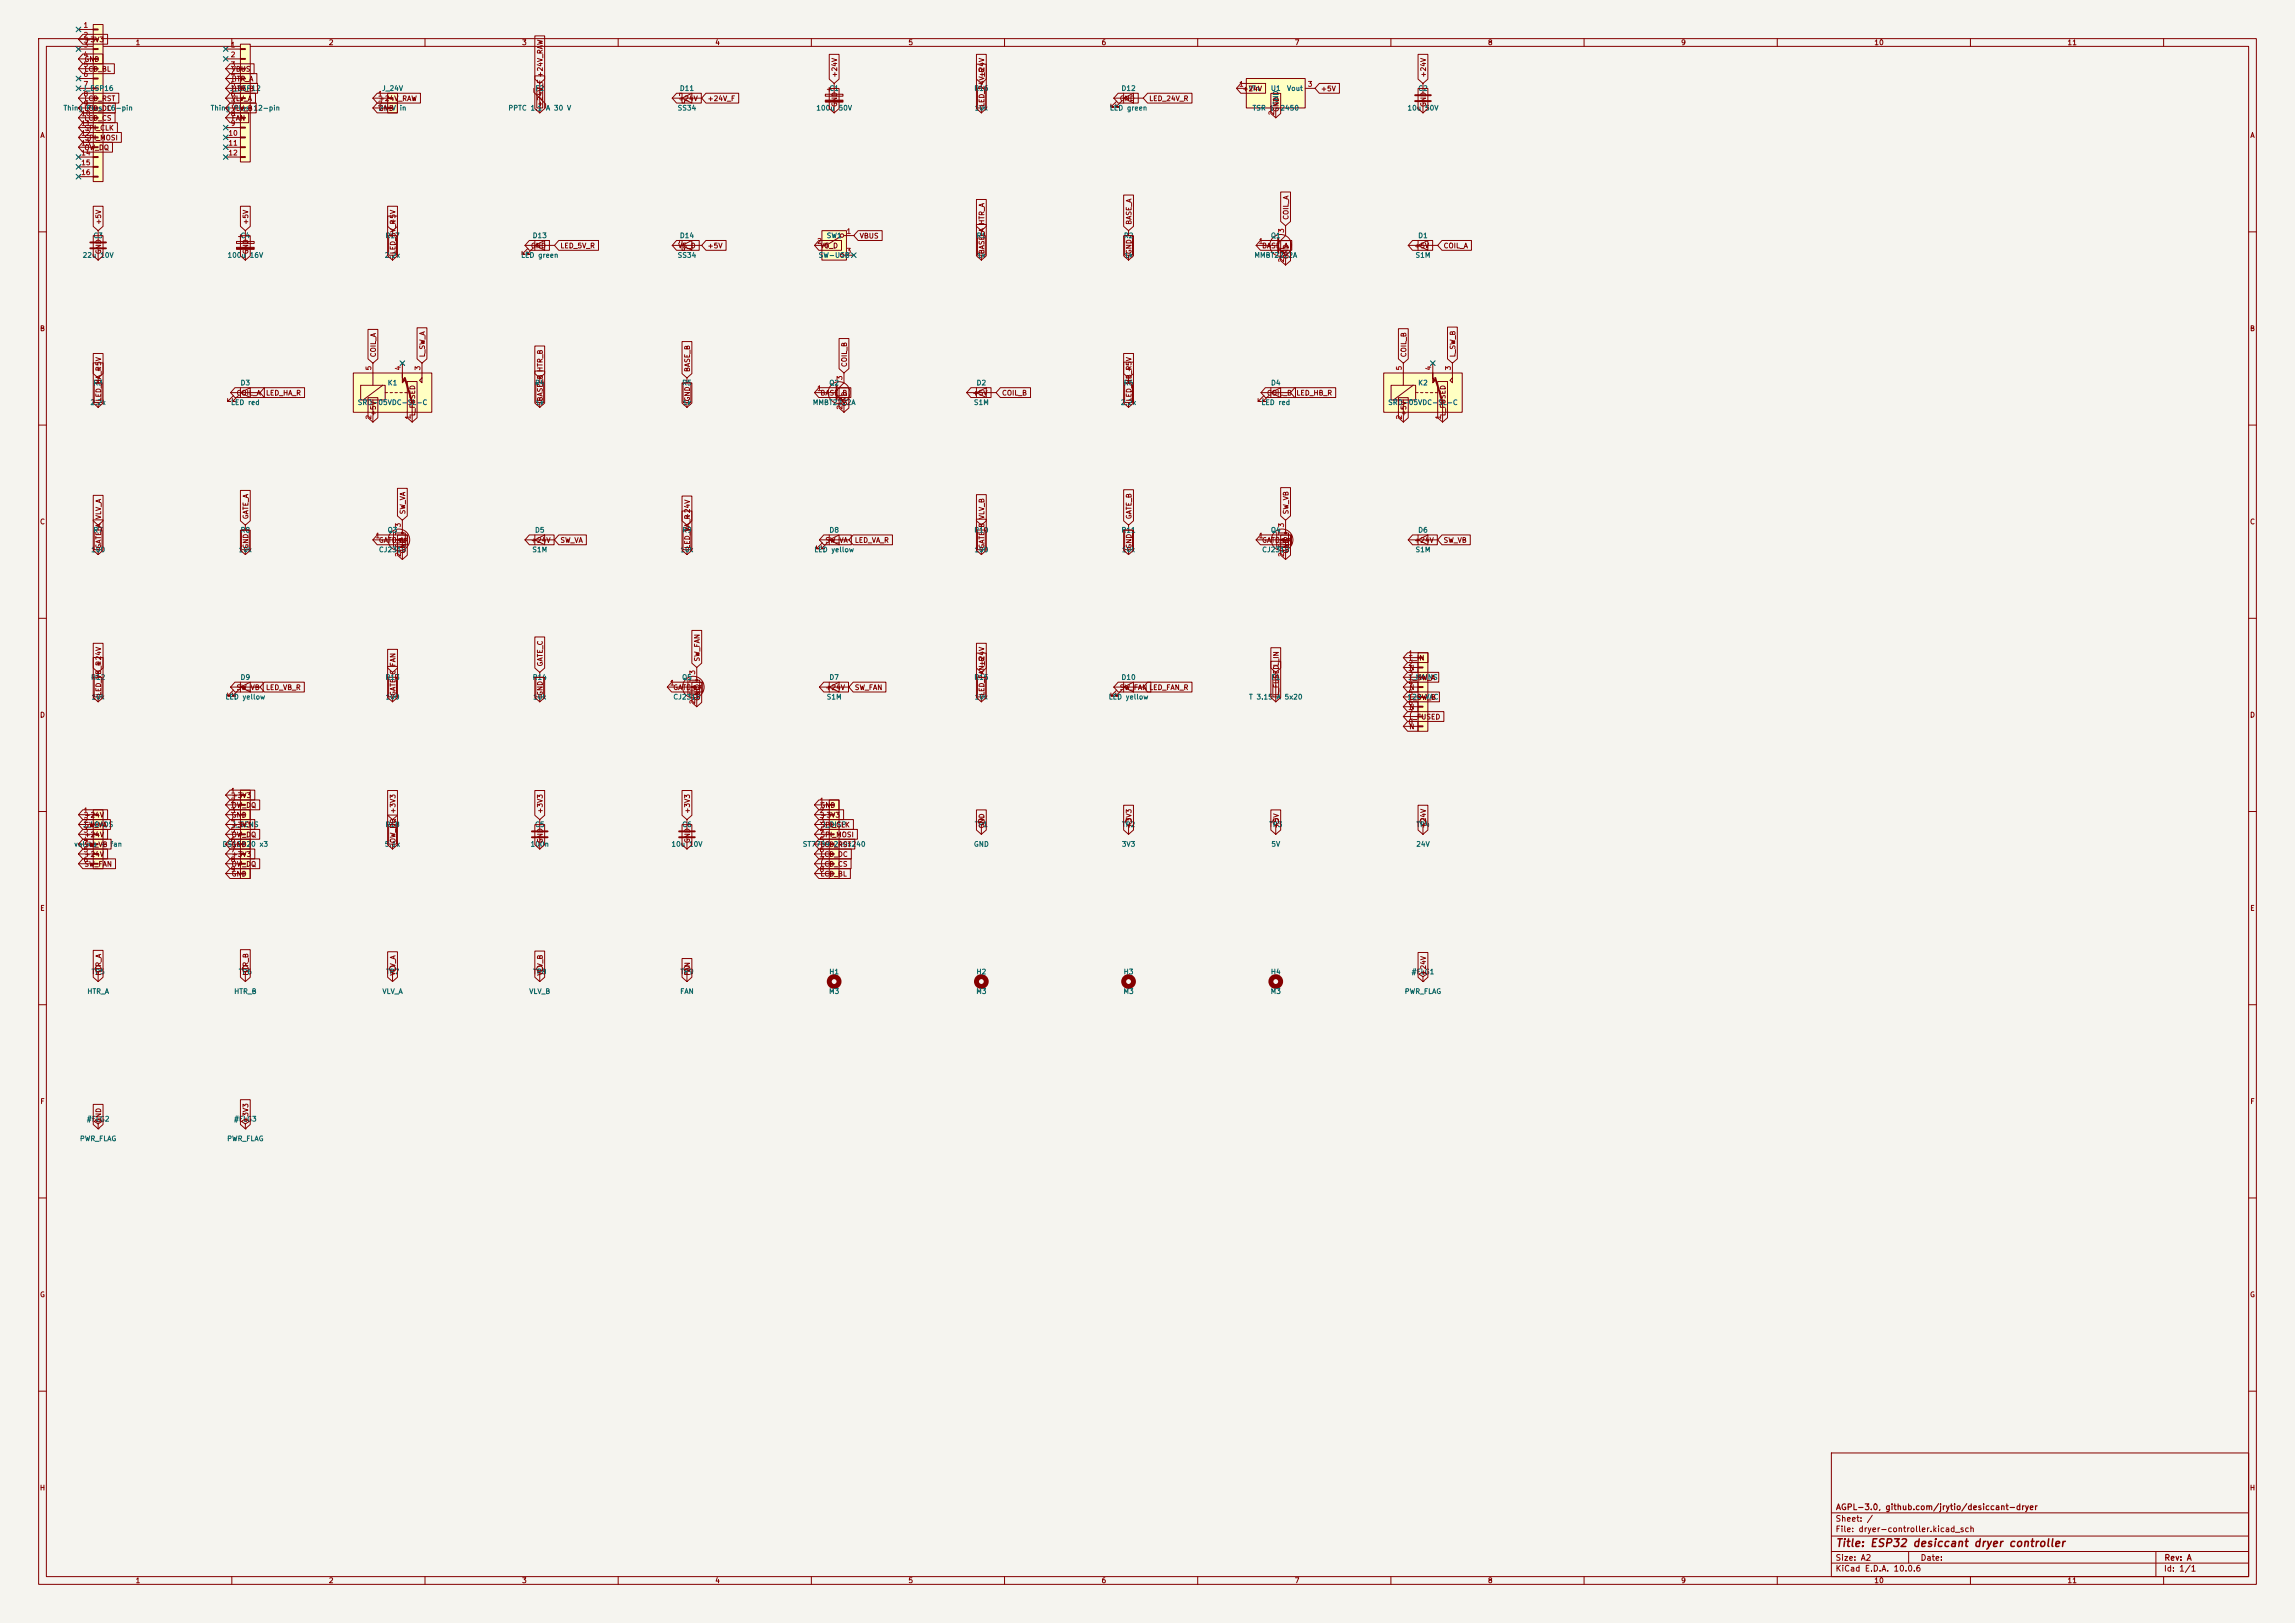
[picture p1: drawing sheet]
<svg xmlns="http://www.w3.org/2000/svg" width="594mm" height="420mm" viewBox="0 0 594 420" stroke-linecap="round" stroke-linejoin="round" font-family="sans-serif">
<defs><g id="words">
<text font-size="2" fill="#840000" x="475" y="400.8">Title: ESP32 desiccant dryer controller</text>
<g font-size="1.5" fill="#840000">
<text x="475" y="394.1">Sheet: /</text>
<text x="475.1" y="391.1">AGPL-3.0, github.com/jrytio/desiccant-dryer</text>
<text x="475" y="396.8">File: dryer-controller.kicad_sch</text>
<text x="475" y="407">KiCad E.D.A. 10.0.6</text>
<text x="475" y="404.2">Size: A2</text>
<text x="497" y="404.2">Date:</text>
<text x="560" y="407">Id: 1/1</text>
<text x="560.1" y="404.2">Rev: A</text>
</g>
<g font-size="1.3" fill="#a90000">
<text x="21.5" y="7.5">1</text>
<text x="21.5" y="10">2</text>
<text x="21.5" y="12.6">3</text>
<text x="21.5" y="15.1">4</text>
<text x="21.5" y="17.6">5</text>
<text x="59.6" y="12.6">1</text>
<text x="59.6" y="15.1">2</text>
<text x="59.6" y="17.6">3</text>
<text x="21.5" y="20.2">6</text>
<text x="21.5" y="22.7">7</text>
<text x="59.6" y="20.2">4</text>
<text x="59.6" y="22.7">5</text>
<text x="320.6" y="22.7">1</text>
<text x="338.4" y="22.7">3</text>
<text x="21.5" y="25.3">8</text>
<text x="21.5" y="27.8">9</text>
<text x="59.6" y="25.3">6</text>
<text x="59.6" y="27.8">7</text>
<text x="97.7" y="25.3">1</text>
<text x="97.7" y="27.8">2</text>
<text x="330.1" y="29.9" transform="rotate(-90 330.1 29.9)">2</text>
<text x="20.9" y="30.3">10</text>
<text x="20.9" y="32.9">11</text>
<text x="20.9" y="35.4">12</text>
<text x="59" y="35.4">10</text>
<text x="59.6" y="30.3">8</text>
<text x="59.6" y="32.9">9</text>
<text x="20.9" y="38">13</text>
<text x="20.9" y="40.5">14</text>
<text x="59" y="38">11</text>
<text x="59" y="40.5">12</text>
<text x="20.9" y="43">15</text>
<text x="20.9" y="45.6">16</text>
<text x="211.4" y="63.4">2</text>
<text x="219" y="60.8">1</text>
<text x="219" y="65.9">3</text>
<text x="325.7" y="63.4">1</text>
<text x="332.6" y="60.4" transform="rotate(-90 332.6 60.4)">3</text>
<text x="332.6" y="68" transform="rotate(-90 332.6 68)">2</text>
<text x="96.4" y="96" transform="rotate(-90 96.4 96)">5</text>
<text x="104" y="96" transform="rotate(-90 104 96)">4</text>
<text x="109.1" y="96" transform="rotate(-90 109.1 96)">3</text>
<text x="363.1" y="96" transform="rotate(-90 363.1 96)">5</text>
<text x="370.7" y="96" transform="rotate(-90 370.7 96)">4</text>
<text x="375.8" y="96" transform="rotate(-90 375.8 96)">3</text>
<text x="211.4" y="101.5">1</text>
<text x="218.3" y="98.5" transform="rotate(-90 218.3 98.5)">3</text>
<text x="218.3" y="106.1" transform="rotate(-90 218.3 106.1)">2</text>
<text x="96.4" y="108.7" transform="rotate(-90 96.4 108.7)">2</text>
<text x="106.5" y="108.7" transform="rotate(-90 106.5 108.7)">1</text>
<text x="363.1" y="108.7" transform="rotate(-90 363.1 108.7)">2</text>
<text x="373.2" y="108.7" transform="rotate(-90 373.2 108.7)">1</text>
<text x="104" y="136.6" transform="rotate(-90 104 136.6)">3</text>
<text x="332.6" y="136.6" transform="rotate(-90 332.6 136.6)">3</text>
<text x="97.1" y="139.6">1</text>
<text x="325.7" y="139.6">1</text>
<text x="104" y="144.2" transform="rotate(-90 104 144.2)">2</text>
<text x="332.6" y="144.2" transform="rotate(-90 332.6 144.2)">2</text>
<text x="364.4" y="170">1</text>
<text x="364.4" y="172.6">2</text>
<text x="173.3" y="177.7">1</text>
<text x="180.2" y="174.7" transform="rotate(-90 180.2 174.7)">3</text>
<text x="364.4" y="175.1">3</text>
<text x="364.4" y="177.7">4</text>
<text x="180.2" y="182.3" transform="rotate(-90 180.2 182.3)">2</text>
<text x="364.4" y="180.2">5</text>
<text x="364.4" y="182.7">6</text>
<text x="364.4" y="185.3">7</text>
<text x="364.4" y="187.8">8</text>
<text x="59.6" y="205.6">1</text>
<text x="59.6" y="208.1">2</text>
<text x="212" y="208.1">1</text>
<text x="21.5" y="210.7">1</text>
<text x="21.5" y="213.2">2</text>
<text x="21.5" y="215.8">3</text>
<text x="59.6" y="210.7">3</text>
<text x="59.6" y="213.2">4</text>
<text x="59.6" y="215.8">5</text>
<text x="212" y="210.7">2</text>
<text x="212" y="213.2">3</text>
<text x="212" y="215.8">4</text>
<text x="21.5" y="218.3">4</text>
<text x="21.5" y="220.8">5</text>
<text x="59.6" y="218.3">6</text>
<text x="59.6" y="220.8">7</text>
<text x="212" y="218.3">5</text>
<text x="212" y="220.8">6</text>
<text x="21.5" y="223.4">6</text>
<text x="59.6" y="223.4">8</text>
<text x="59.6" y="225.9">9</text>
<text x="212" y="223.4">7</text>
<text x="212" y="225.9">8</text>
</g>
<g font-size="1.3" fill="#840000">
<text x="21.7" y="11.2">+3V3</text>
<text x="35" y="12">1</text>
<text x="85" y="12">2</text>
<text x="135" y="12">3</text>
<text x="185" y="12">4</text>
<text x="235" y="12">5</text>
<text x="285" y="12">6</text>
<text x="335" y="12">7</text>
<text x="385" y="12">8</text>
<text x="435" y="12">9</text>
<text x="485" y="12">10</text>
<text x="535" y="12">11</text>
<text x="21.7" y="16.3">GND</text>
<text x="21.7" y="18.8">LCD_BL</text>
<text x="59.8" y="23.9">HTR_B</text>
<text x="59.8" y="21.4">HTR_A</text>
<text x="59.8" y="18.8">VBUS</text>
<text x="217" y="20.2" transform="rotate(-90 217 20.2)">+24V</text>
<text x="255.1" y="20.2" transform="rotate(-90 255.1 20.2)">+24V</text>
<text x="321.4" y="23.9">+24V</text>
<text x="341.8" y="23.9">+5V</text>
<text x="369.4" y="20.2" transform="rotate(-90 369.4 20.2)">+24V</text>
<text x="21.7" y="26.5">LCD_RST</text>
<text x="59.8" y="26.5">VLV_A</text>
<text x="97.9" y="29">GND</text>
<text x="97.9" y="26.5">+24V_RAW</text>
<text x="140.8" y="27.8" transform="rotate(-90 140.8 27.8)">+24V_F +24V_RAW</text>
<text x="175.4" y="26.5">+24V</text>
<text x="183" y="26.5">+24V_F</text>
<text x="217" y="27.8" transform="rotate(-90 217 27.8)">GND</text>
<text x="255.1" y="27.8" transform="rotate(-90 255.1 27.8)">LED_24V_R</text>
<text x="289.7" y="26.5">GND</text>
<text x="297.3" y="26.5">LED_24V_R</text>
<text x="331.3" y="29.1" transform="rotate(-90 331.3 29.1)">GND</text>
<text x="369.4" y="27.8" transform="rotate(-90 369.4 27.8)">GND</text>
<text x="10.3" y="36">A</text>
<text x="21.7" y="34.1">SPI_CLK</text>
<text x="21.7" y="31.5">LCD_CS</text>
<text x="59.8" y="31.5">FAN</text>
<text x="582.3" y="36">A</text>
<text x="21.7" y="36.6">SPI_MOSI</text>
<text x="21.7" y="39.2">OW_DQ</text>
<text x="26.5" y="58.3" transform="rotate(-90 26.5 58.3)">+5V</text>
<text x="64.6" y="58.3" transform="rotate(-90 64.6 58.3)">+5V</text>
<text x="102.7" y="58.3" transform="rotate(-90 102.7 58.3)">+5V</text>
<text x="293.2" y="58.3" transform="rotate(-90 293.2 58.3)">BASE_A</text>
<text x="333.8" y="57" transform="rotate(-90 333.8 57)">COIL_A</text>
<text x="26.5" y="65.9" transform="rotate(-90 26.5 65.9)">GND</text>
<text x="64.6" y="65.9" transform="rotate(-90 64.6 65.9)">GND</text>
<text x="102.7" y="65.9" transform="rotate(-90 102.7 65.9)">LED_5V_R</text>
<text x="137.3" y="64.6">GND</text>
<text x="144.9" y="64.6">LED_5V_R</text>
<text x="175.4" y="64.6">V5_D</text>
<text x="183" y="64.6">+5V</text>
<text x="212.2" y="64.6">V5_D</text>
<text x="222.4" y="62">VBUS</text>
<text x="255.1" y="65.9" transform="rotate(-90 255.1 65.9)">BASE_A HTR_A</text>
<text x="293.2" y="65.9" transform="rotate(-90 293.2 65.9)">GND</text>
<text x="326.5" y="64.6">BASE_A</text>
<text x="365.9" y="64.6">+5V</text>
<text x="373.5" y="64.6">COIL_A</text>
<text x="333.8" y="67.2" transform="rotate(-90 333.8 67.2)">GND</text>
<text x="10.2" y="86">B</text>
<text x="582.2" y="86">B</text>
<text x="97.6" y="92.6" transform="rotate(-90 97.6 92.6)">COIL_A</text>
<text x="110.3" y="92.6" transform="rotate(-90 110.3 92.6)">L_SW_A</text>
<text x="219.5" y="95.1" transform="rotate(-90 219.5 95.1)">COIL_B</text>
<text x="364.3" y="92.6" transform="rotate(-90 364.3 92.6)">COIL_B</text>
<text x="377" y="92.6" transform="rotate(-90 377 92.6)">L_SW_B</text>
<text x="26.5" y="96.4" transform="rotate(-90 26.5 96.4)">+5V</text>
<text x="178.9" y="96.4" transform="rotate(-90 178.9 96.4)">BASE_B</text>
<text x="293.2" y="96.4" transform="rotate(-90 293.2 96.4)">+5V</text>
<text x="26.5" y="104" transform="rotate(-90 26.5 104)">LED_HA_R</text>
<text x="61.1" y="102.7">COIL_A</text>
<text x="68.7" y="102.7">LED_HA_R</text>
<text x="97.6" y="107.8" transform="rotate(-90 97.6 107.8)">+5V</text>
<text x="107.7" y="107.8" transform="rotate(-90 107.7 107.8)">L_FUSED</text>
<text x="140.8" y="104" transform="rotate(-90 140.8 104)">BASE_B HTR_B</text>
<text x="178.9" y="104" transform="rotate(-90 178.9 104)">GND</text>
<text x="212.2" y="102.7">BASE_B</text>
<text x="219.5" y="105.3" transform="rotate(-90 219.5 105.3)">GND</text>
<text x="251.6" y="102.7">+5V</text>
<text x="259.2" y="102.7">COIL_B</text>
<text x="293.2" y="104" transform="rotate(-90 293.2 104)">LED_HB_R</text>
<text x="327.8" y="102.7">COIL_B</text>
<text x="335.4" y="102.7">LED_HB_R</text>
<text x="364.3" y="107.8" transform="rotate(-90 364.3 107.8)">+5V</text>
<text x="374.4" y="107.8" transform="rotate(-90 374.4 107.8)">L_FUSED</text>
<text x="10.2" y="136">C</text>
<text x="64.6" y="134.5" transform="rotate(-90 64.6 134.5)">GATE_A</text>
<text x="105.2" y="133.2" transform="rotate(-90 105.2 133.2)">SW_VA</text>
<text x="178.9" y="134.5" transform="rotate(-90 178.9 134.5)">+24V</text>
<text x="293.2" y="134.5" transform="rotate(-90 293.2 134.5)">GATE_B</text>
<text x="333.8" y="133.2" transform="rotate(-90 333.8 133.2)">SW_VB</text>
<text x="582.2" y="136">C</text>
<text x="26.5" y="142.1" transform="rotate(-90 26.5 142.1)">GATE_A VLV_A</text>
<text x="64.6" y="142.1" transform="rotate(-90 64.6 142.1)">GND</text>
<text x="97.9" y="140.8">GATE_A</text>
<text x="105.2" y="143.4" transform="rotate(-90 105.2 143.4)">GND</text>
<text x="137.3" y="140.8">+24V</text>
<text x="144.9" y="140.8">SW_VA</text>
<text x="178.9" y="142.1" transform="rotate(-90 178.9 142.1)">LED_VA_R</text>
<text x="213.5" y="140.8">SW_VA</text>
<text x="221.1" y="140.8">LED_VA_R</text>
<text x="255.1" y="142.1" transform="rotate(-90 255.1 142.1)">GATE_B VLV_B</text>
<text x="293.2" y="142.1" transform="rotate(-90 293.2 142.1)">GND</text>
<text x="326.5" y="140.8">GATE_B</text>
<text x="333.8" y="143.4" transform="rotate(-90 333.8 143.4)">GND</text>
<text x="365.9" y="140.8">+24V</text>
<text x="373.5" y="140.8">SW_VB</text>
<text x="26.5" y="172.6" transform="rotate(-90 26.5 172.6)">+24V</text>
<text x="140.8" y="172.6" transform="rotate(-90 140.8 172.6)">GATE_C</text>
<text x="181.4" y="171.3" transform="rotate(-90 181.4 171.3)">SW_FAN</text>
<text x="255.1" y="172.6" transform="rotate(-90 255.1 172.6)">+24V</text>
<text x="331.3" y="172.6" transform="rotate(-90 331.3 172.6)">L_IN</text>
<text x="364.6" y="171.2">L_IN</text>
<text x="364.6" y="173.8">N</text>
<text x="61.1" y="178.9">SW_VB</text>
<text x="68.7" y="178.9">LED_VB_R</text>
<text x="174.1" y="178.9">GATE_C</text>
<text x="213.5" y="178.9">+24V</text>
<text x="221.1" y="178.9">SW_FAN</text>
<text x="289.7" y="178.9">SW_FAN LED_FAN_R</text>
<text x="364.6" y="178.9">N</text>
<text x="364.6" y="176.3">L_SW_A</text>
<text x="10.2" y="186">D</text>
<text x="26.5" y="180.2" transform="rotate(-90 26.5 180.2)">LED_VB_R</text>
<text x="102.7" y="180.2" transform="rotate(-90 102.7 180.2)">GATE_C FAN</text>
<text x="140.8" y="180.2" transform="rotate(-90 140.8 180.2)">GND</text>
<text x="181.4" y="181.5" transform="rotate(-90 181.4 181.5)">GND</text>
<text x="255.1" y="180.2" transform="rotate(-90 255.1 180.2)">LED_FAN_R</text>
<text x="331.3" y="180.2" transform="rotate(-90 331.3 180.2)">L_FUSED</text>
<text x="364.6" y="181.4">L_SW_B</text>
<text x="364.6" y="183.9">N</text>
<text x="582.2" y="186">D</text>
<text x="364.6" y="189">N</text>
<text x="364.6" y="186.5">L_FUSED</text>
<text x="59.8" y="206.8">+3V3</text>
<text x="59.8" y="209.3">OW_DQ</text>
<text x="212.2" y="209.3">GND</text>
<text x="21.7" y="214.4">SW_VA</text>
<text x="21.7" y="211.9">+24V</text>
<text x="59.8" y="211.9">GND</text>
<text x="59.8" y="214.4">+3V3</text>
<text x="102.7" y="210.7" transform="rotate(-90 102.7 210.7)">+3V3</text>
<text x="140.8" y="210.7" transform="rotate(-90 140.8 210.7)">+3V3</text>
<text x="178.9" y="210.7" transform="rotate(-90 178.9 210.7)">+3V3</text>
<text x="212.2" y="211.9">+3V3</text>
<text x="212.2" y="214.4">SPI_CLK</text>
<text x="255.1" y="214.5" transform="rotate(-90 255.1 214.5)">GND</text>
<text x="293.2" y="214.5" transform="rotate(-90 293.2 214.5)">+3V3</text>
<text x="331.3" y="214.5" transform="rotate(-90 331.3 214.5)">+5V</text>
<text x="369.4" y="214.5" transform="rotate(-90 369.4 214.5)">+24V</text>
<text x="21.7" y="217">+24V</text>
<text x="21.7" y="219.5">SW_VB fan</text>
<text x="59.8" y="219.5">GND</text>
<text x="59.8" y="217">OW_DQ</text>
<text x="102.7" y="218.3" transform="rotate(-90 102.7 218.3)">OW_DQ</text>
<text x="140.8" y="218.3" transform="rotate(-90 140.8 218.3)">GND</text>
<text x="178.9" y="218.3" transform="rotate(-90 178.9 218.3)">GND</text>
<text x="212.2" y="219.5">LCD_RST</text>
<text x="212.2" y="217">SPI_MOSI</text>
<text x="21.7" y="222">+24V</text>
<text x="21.7" y="224.6">SW_FAN</text>
<text x="59.8" y="222">+3V3</text>
<text x="59.8" y="224.6">OW_DQ</text>
<text x="59.8" y="227.1">GND</text>
<text x="212.2" y="222">LCD_DC</text>
<text x="212.2" y="224.6">LCD_CS</text>
<text x="212.2" y="227.1">LCD_BL</text>
<text x="10.3" y="236">E</text>
<text x="582.3" y="236">E</text>
<text x="26.5" y="252.6" transform="rotate(-90 26.5 252.6)">HTR_A</text>
<text x="64.6" y="252.6" transform="rotate(-90 64.6 252.6)">HTR_B</text>
<text x="102.7" y="252.6" transform="rotate(-90 102.7 252.6)">VLV_A</text>
<text x="140.8" y="252.6" transform="rotate(-90 140.8 252.6)">VLV_B</text>
<text x="178.9" y="252.6" transform="rotate(-90 178.9 252.6)">FAN</text>
<text x="369.4" y="252.6" transform="rotate(-90 369.4 252.6)">+24V</text>
<text x="10.3" y="286">F</text>
<text x="582.3" y="286">F</text>
<text x="26.5" y="290.7" transform="rotate(-90 26.5 290.7)">GND</text>
<text x="64.6" y="290.7" transform="rotate(-90 64.6 290.7)">+3V3</text>
<text x="10.2" y="336">G</text>
<text x="582.2" y="336">G</text>
<text x="10.2" y="386">H</text>
<text x="582.2" y="386">H</text>
<text x="35" y="410">1</text>
<text x="85" y="410">2</text>
<text x="135" y="410">3</text>
<text x="185" y="410">4</text>
<text x="235" y="410">5</text>
<text x="285" y="410">6</text>
<text x="335" y="410">7</text>
<text x="385" y="410">8</text>
<text x="435" y="410">9</text>
<text x="485" y="410">10</text>
<text x="535" y="410">11</text>
</g>
<g font-size="1.3" fill="#006464">
<text x="21.3" y="23.8">J_ESP16</text>
<text x="59.4" y="23.8">J_ESP12</text>
<text x="98.8" y="23.8">J_24V</text>
<text x="138.4" y="23.8">F2</text>
<text x="175.8" y="23.8">D11</text>
<text x="214.5" y="23.8">C1</text>
<text x="252" y="23.8">R16</text>
<text x="290.1" y="23.8">D12</text>
<text x="323.1" y="23.8">Vin</text>
<text x="328.8" y="23.8">U1</text>
<text x="333" y="23.8">Vout</text>
<text x="366.9" y="23.8">C2</text>
<text x="16.3" y="28.9">ThingLCD_DC</text>
<text x="22.3" y="28.9">Plus</text>
<text x="27.4" y="28.9">16-pin</text>
<text x="54.4" y="28.9">ThingVLV_B12-pin</text>
<text x="60.4" y="28.9">Plus</text>
<text x="97.9" y="28.9">24</text>
<text x="101.3" y="28.9">V</text>
<text x="103.3" y="28.9">in</text>
<text x="131.4" y="28.9">PPTC 1.1 A 30 V</text>
<text x="175.3" y="28.9">SS34</text>
<text x="211.1" y="28.9">100u</text>
<text x="216.9" y="28.9">50V</text>
<text x="252.1" y="28.9">10k</text>
<text x="287.1" y="28.9">LED green</text>
<text x="324.1" y="28.9">TSR 1-2450</text>
<text x="331.2" y="27.5" transform="rotate(-90 331.2 27.5)">GND</text>
<text x="364.2" y="28.9">10u</text>
<text x="368.7" y="28.9">50V</text>
<text x="24" y="61.9">C3</text>
<text x="62.1" y="61.9">C4</text>
<text x="99.6" y="61.9">R17</text>
<text x="137.7" y="61.9">D13</text>
<text x="175.8" y="61.9">D14</text>
<text x="213.8" y="61.9">SW1</text>
<text x="252.6" y="61.9">R1</text>
<text x="290.7" y="61.9">R2</text>
<text x="328.8" y="61.9">Q1</text>
<text x="366.9" y="61.9">D1</text>
<text x="21.3" y="67">22u</text>
<text x="25.8" y="67">10V</text>
<text x="58.7" y="67">100u</text>
<text x="64.5" y="67">16V</text>
<text x="99.4" y="67">2.2k</text>
<text x="134.7" y="67">LED green</text>
<text x="175.3" y="67">SS34</text>
<text x="211.8" y="67">SW-USB</text>
<text x="252.8" y="67">1k</text>
<text x="290.9" y="67">1k</text>
<text x="324.5" y="67">MMBT2222A</text>
<text x="366.2" y="67">S1M</text>
<text x="24" y="100">R3</text>
<text x="62.1" y="100">D3</text>
<text x="100.2" y="100">K1</text>
<text x="138.3" y="100">R4</text>
<text x="176.4" y="100">R5</text>
<text x="214.5" y="100">Q2</text>
<text x="252.6" y="100">D2</text>
<text x="290.7" y="100">R6</text>
<text x="328.8" y="100">D4</text>
<text x="366.9" y="100">K2</text>
<text x="23.2" y="105.1">2.2k</text>
<text x="59.7" y="105.1">LED red</text>
<text x="92.5" y="105.1">SRD-05VDC-SL-C</text>
<text x="138.5" y="105.1">1k</text>
<text x="176.6" y="105.1">1k</text>
<text x="210.2" y="105.1">MMBT2222A</text>
<text x="251.9" y="105.1">S1M</text>
<text x="289.9" y="105.1">2.2k</text>
<text x="326.4" y="105.1">LED red</text>
<text x="359.2" y="105.1">SRD-05VDC-SL-C</text>
<text x="23.5" y="143.2">100</text>
<text x="24" y="138.1">R7</text>
<text x="61.6" y="143.2">10k</text>
<text x="62.1" y="138.1">R8</text>
<text x="97.9" y="143.2">CJ2310</text>
<text x="100.2" y="138.1">Q3</text>
<text x="137.6" y="143.2">S1M</text>
<text x="138.3" y="138.1">D5</text>
<text x="175.9" y="143.2">10k</text>
<text x="176.4" y="138.1">R9</text>
<text x="210.6" y="143.2">LED yellow</text>
<text x="214.5" y="138.1">D8</text>
<text x="252" y="138.1">R10</text>
<text x="252.1" y="143.2">100</text>
<text x="290.1" y="138.1">R11</text>
<text x="290.2" y="143.2">10k</text>
<text x="326.5" y="143.2">CJ2310</text>
<text x="328.8" y="138.1">Q4</text>
<text x="366.2" y="143.2">S1M</text>
<text x="366.9" y="138.1">D6</text>
<text x="23.4" y="176.2">R12</text>
<text x="62.1" y="176.2">D9</text>
<text x="99.6" y="176.2">R13</text>
<text x="137.7" y="176.2">R14</text>
<text x="176.4" y="176.2">Q5</text>
<text x="214.5" y="176.2">D7</text>
<text x="252" y="176.2">R15</text>
<text x="290.1" y="176.2">D10</text>
<text x="328.9" y="176.2">F1</text>
<text x="364.4" y="176.2">J_MAINS</text>
<text x="23.5" y="181.3">10k</text>
<text x="58.2" y="181.3">LED yellow</text>
<text x="99.7" y="181.3">100</text>
<text x="137.8" y="181.3">10k</text>
<text x="174.1" y="181.3">CJ2310</text>
<text x="213.8" y="181.3">S1M</text>
<text x="252.1" y="181.3">10k</text>
<text x="286.8" y="181.3">LED yellow</text>
<text x="323.1" y="181.3">T 3.15 A 5x20</text>
<text x="364.2" y="181.3">120 VAC</text>
<text x="21.3" y="214.3">J_LOADS</text>
<text x="60" y="214.3">J_SENS</text>
<text x="99.6" y="214.3">R18</text>
<text x="138.3" y="214.3">C5</text>
<text x="176.4" y="214.3">C6</text>
<text x="212.6" y="214.3">J_DISP</text>
<text x="252.1" y="214.3">TP1</text>
<text x="290.2" y="214.3">TP2</text>
<text x="328.3" y="214.3">TP3</text>
<text x="366.4" y="214.3">TP4</text>
<text x="19.1" y="219.4">valves +</text>
<text x="57.5" y="219.4">DS18B20 x3</text>
<text x="99.4" y="219.4">5.1k</text>
<text x="137.2" y="219.4">100n</text>
<text x="173.7" y="219.4">10u</text>
<text x="178.2" y="219.4">10V</text>
<text x="207.6" y="219.4">ST7789</text>
<text x="215.6" y="219.4">240x240</text>
<text x="251.9" y="219.4">GND</text>
<text x="290.2" y="219.4">3V3</text>
<text x="328.9" y="219.4">5V</text>
<text x="366.4" y="219.4">24V</text>
<text x="22.5" y="257.5">HTR_A</text>
<text x="23.5" y="252.4">TP5</text>
<text x="60.5" y="257.5">HTR_B</text>
<text x="61.6" y="252.4">TP6</text>
<text x="98.8" y="257.5">VLV_A</text>
<text x="99.7" y="252.4">TP7</text>
<text x="136.9" y="257.5">VLV_B</text>
<text x="137.8" y="252.4">TP8</text>
<text x="175.9" y="257.5">FAN</text>
<text x="175.9" y="252.4">TP9</text>
<text x="214.4" y="257.5">M3</text>
<text x="214.5" y="252.4">H1</text>
<text x="252.5" y="257.5">M3</text>
<text x="252.6" y="252.4">H2</text>
<text x="290.6" y="257.5">M3</text>
<text x="290.7" y="252.4">H3</text>
<text x="328.7" y="257.5">M3</text>
<text x="328.8" y="252.4">H4</text>
<text x="363.5" y="257.5">PWR_FLAG</text>
<text x="365.2" y="252.4">#FLG1</text>
<text x="22.3" y="290.5">#FLG2</text>
<text x="60.4" y="290.5">#FLG3</text>
<text x="20.6" y="295.6">PWR_FLAG</text>
<text x="58.7" y="295.6">PWR_FLAG</text>
</g>
</g></defs>
<path d="M0 0h594v420h-594z" fill="#f5f4ef" stroke="#f5f4ef" stroke-width=".26"/>
<g fill="none" stroke="#840000" stroke-width=".26">
<path d="M10 10h574v400h-574zM12 12h570v396h-570zM60 10v2M110 10v2M160 10v2M210 10v2M260 10v2M310 10v2M360 10v2M410 10v2M460 10v2M510 10v2"/>
<path d="M560 10v2M10 60h2M582 60h2M10 110h2M582 110h2M10 160h2M582 160h2M10 210h2M582 210h2M10 260h2M582 260h2M10 310h2"/>
<path d="M582 310h2M10 360h2M474 376h108v32h-108zM582 360h2M474 397.5h108M474 391.5h108M60 408v2M110 408v2M160 408v2M210 408v2M260 408v2M310 408v2"/>
<path d="M360 408v2M410 408v2M460 408v2M474 404.5h108M474 401.5h108M494 401.5v3M510 408v2M558 401.5v6.5M560 408v2"/>
</g>
<path d="M24.1 209.6h2.6v15.2h-2.6z" fill="#ffffc2"/>
<g fill="none" stroke="#840000" stroke-width=".26">
<path d="M138.7 99.1h2v5h-2zM139.7 97.8v1.3M139.7 104.1v1.3M176.8 137.2h2v5h-2zM177.8 135.9v1.3M177.8 142.2v1.3M20.3 210.8h3.8M20.3 213.4h3.8M20.3 215.9h3.8M20.3 218.4h3.8M24.1 209.6h2.6v15.2h-2.6zM24.1 210.7h1.3v.2h-1.3z"/>
<path d="M24.1 213.2h1.3v.3h-1.3zM24.1 215.8h1.3v.2h-1.3zM24.1 218.3h1.3v.3h-1.3zM20.3 221h3.8M20.3 223.5h3.8M24.1 220.9h1.3v.2h-1.3zM24.1 223.4h1.3v.2h-1.3z"/>
</g>
<path d="M358.1 96.5h20.4v10.2h-20.4z" fill="#ffffc2"/>
<g fill="none" stroke="#840000" stroke-width=".26">
<path d="M332.7 58.4v2.6l-1.9 1.9M325.1 63.5h5.7M330.8 64.1l1.9 1.9v2.6M358.1 96.5h20.4v10.2h-20.4zM360 99.7h6.4v3.8h-6.4zM363.2 94v5.7M365.8 99.7l-5.1 3.8M370.8 94v2.5M375.9 94v5.1l-.6-.7 .6-.6M363.2 103.5v5.7M366.4 101.6h.6M367.7 101.6h.6"/>
<path d="M368.9 101.6h.7M370.2 101.6h.6M371.5 101.6h.6M373.4 104.1v5.1"/>
<circle cx="331.5" cy="63.5" r="2.82"/>
</g>
<path d="M330.8 61.6v3.8M371.5 97.8l1.9 6.3" fill="none" stroke="#840000" stroke-width=".51"/>
<g fill="#840000" stroke="#840000" stroke-width=".26">
<path d="M370.8 96.5v1.3l.7 .6-.7 .7z"/>
<path d="M331.5 65.3l.5-.5 .5 1z"/>
</g>
<path d="M322.6 20.3h15.2v7.6h-15.2z" fill="#ffffc2"/>
<path d="M320 22.9h2.6M322.6 20.3h15.2v7.6h-15.2zM330.2 27.9v2.6M337.8 22.9h2.6M368.3 21.6v2.8M368.3 26.4v2.8M364.5 63.5h7.6M367 63.5l2.6-1.3v2.6zM367 62.2v2.6" fill="none" stroke="#840000" stroke-width=".26"/>
<path d="M366.3 24.6h4M366.3 26.2h4" fill="none" stroke="#840000" stroke-width=".51"/>
<path d="M214.6 207h2.6v20.3h-2.6z" fill="#ffffc2"/>
<g fill="none" stroke="#840000" stroke-width=".26">
<path d="M212.1 177.8h7.6M214.6 177.8l2.6-1.3v2.6zM214.6 176.5v2.6M253 175.3h2v5h-2zM254 174v1.3M254 180.3v1.3M210.8 208.3h3.8M210.8 210.8h3.8M210.8 213.4h3.8M210.8 215.9h3.8M210.8 218.4h3.8M214.6 207h2.6v20.3h-2.6z"/>
<path d="M214.6 208.2h1.3v.2h-1.3zM214.6 210.7h1.3v.2h-1.3zM214.6 213.2h1.3v.3h-1.3zM214.6 215.8h1.3v.2h-1.3zM214.6 218.3h1.3v.3h-1.3zM254 213.4v2.5M210.8 221h3.8M210.8 223.5h3.8M210.8 226.1h3.8M214.6 220.9h1.3v.2h-1.3zM214.6 223.4h1.3v.2h-1.3zM214.6 225.9h1.3v.3h-1.3z"/>
<circle cx="254" cy="212.6" r=".76"/>
</g>
<g fill="none" stroke="#840000" stroke-width="1.3">
<circle cx="215.9" cy="254" r="1.27"/>
<circle cx="254" cy="254" r="1.27"/>
</g>
<path d="M24.1 6.4h2.6v40.6h-2.6z" fill="#ffffc2"/>
<g fill="none" stroke="#840000" stroke-width=".26">
<path d="M20.3 7.6h3.8M20.3 10.2h3.8M20.3 12.7h3.8M20.3 15.2h3.8M20.3 17.8h3.8M24.1 6.4h2.6v40.6h-2.6zM24.1 7.5h1.3v.2h-1.3zM24.1 10h1.3v.3h-1.3zM24.1 12.6h1.3v.2h-1.3zM24.1 15.1h1.3v.3h-1.3zM24.1 17.7h1.3v.2h-1.3zM20.3 20.3h3.8"/>
<path d="M20.3 22.9h3.8M20.3 25.4h3.8M20.3 27.9h3.8M20.3 30.5h3.8M20.3 33h3.8M20.3 35.6h3.8M20.3 38.1h3.8M24.1 20.2h1.3v.2h-1.3zM24.1 22.7h1.3v.3h-1.3zM24.1 25.3h1.3v.2h-1.3zM24.1 27.8h1.3v.3h-1.3zM24.1 30.4h1.3v.2h-1.3z"/>
<path d="M24.1 32.9h1.3v.2h-1.3zM24.1 35.4h1.3v.3h-1.3zM24.1 38h1.3v.2h-1.3zM20.3 40.6h3.8M20.3 43.2h3.8M20.3 45.7h3.8M24.1 40.5h1.3v.3h-1.3zM24.1 43.1h1.3v.2h-1.3zM24.1 45.6h1.3v.2h-1.3zM212.1 139.7h7.6M214.6 139.7l2.6-1.3v2.6zM214.6 138.4v2.6"/>
<path d="M253 137.2h2v5h-2zM254 135.9v1.3M364.5 139.7h7.6M367 139.7l2.6-1.3v2.6zM367 138.4v2.6M212.9 140.5l-1.6 1.5h.8h-.8v-.8M214.1 140.5l-1.5 1.5h.8h-.8v-.8M254 142.2v1.3M329.4 175.3h1.6v5h-1.6zM330.2 174v7.6M368.3 213.4v2.5M368.3 252.7l1-.6-1-.6-1 .6 1 .6v1.3"/>
<path d="M368.3 254h.1"/>
<circle cx="368.3" cy="212.6" r=".76"/>
</g>
<path d="M367 168.9h2.6v20.3h-2.6z" fill="#ffffc2"/>
<g fill="none" stroke="#840000" stroke-width=".26">
<path d="M363.2 170.2h3.8M363.2 172.7h3.8M363.2 175.3h3.8M363.2 177.8h3.8M367 168.9h2.6v20.3h-2.6zM367 170.1h1.3v.2h-1.3zM367 172.6h1.3v.2h-1.3zM367 175.1h1.3v.3h-1.3zM367 177.7h1.3v.2h-1.3zM363.2 180.3h3.8M363.2 182.9h3.8M363.2 185.4h3.8"/>
<path d="M363.2 188h3.8M367 180.2h1.3v.3h-1.3zM367 182.8h1.3v.2h-1.3zM367 185.3h1.3v.2h-1.3zM367 187.8h1.3v.3h-1.3z"/>
</g>
<circle cx="330.2" cy="254" r="1.27" fill="none" stroke="#840000" stroke-width="1.3"/>
<path d="M62.2 11.4h2.6v30.5h-2.6z" fill="#ffffc2"/>
<g fill="none" stroke="#840000" stroke-width=".26">
<path d="M58.4 12.7h3.8M58.4 15.2h3.8M58.4 17.8h3.8M62.2 11.4h2.6v30.5h-2.6zM62.2 12.6h1.3v.2h-1.3zM62.2 15.1h1.3v.3h-1.3zM62.2 17.7h1.3v.2h-1.3zM58.4 20.3h3.8M58.4 22.9h3.8M58.4 25.4h3.8M58.4 27.9h3.8M58.4 30.5h3.8"/>
<path d="M58.4 33h3.8M58.4 35.6h3.8M58.4 38.1h3.8M62.2 20.2h1.3v.2h-1.3zM62.2 22.7h1.3v.3h-1.3zM62.2 25.3h1.3v.2h-1.3zM62.2 27.8h1.3v.3h-1.3zM62.2 30.4h1.3v.2h-1.3zM62.2 32.9h1.3v.2h-1.3zM62.2 35.4h1.3v.3h-1.3zM62.2 38h1.3v.2h-1.3zM25.4 59.7v2.8"/>
<path d="M58.4 40.6h3.8M62.2 40.5h1.3v.3h-1.3zM63.5 59.7v2.8M25.4 64.5v2.8M61.2 62.5h4.6v.5h-4.6zM61.7 61.2h1M62.2 60.7v1M63.5 64.5v2.8M218.4 96.5v2.6l-1.9 1.9M291.1 99.1h2v5h-2zM292.1 97.8v1.3M210.8 101.6h5.7"/>
<path d="M216.5 102.2l1.9 1.9v2.6M250.2 101.6h7.6M252.7 101.6l2.6-1.3v2.6zM252.7 100.3v2.6M292.1 104.1v1.3M291.1 137.2h2v5h-2zM292.1 135.9v1.3M325.1 139.7h5.4M330.5 137.8v3.8M331 137.9h2.5v3.6h-2.5M331 139.7h1.7v5.1M331 137.4v1"/>
<path d="M331 139.2v1M332.7 134.6v3.3M333.1 139.3h.8M333.5 139.3l.4 .7h-.8zM292.1 142.2v1.3M331 141v1M288.3 177.8h7.6M289.1 178.6l-1.6 1.5h.8h-.8v-.8M290.3 178.6l-1.5 1.5h.8h-.8v-.8M290.8 177.8l2.6-1.3v2.6zM290.8 176.5v2.6M292.1 213.4v2.5"/>
<path d="M330.2 213.4v2.5"/>
<circle cx="217.2" cy="101.6" r="2.82"/>
<circle cx="331.9" cy="139.7" r="2.79"/>
<circle cx="292.1" cy="212.6" r=".76"/>
<circle cx="330.2" cy="212.6" r=".76"/>
</g>
<circle cx="292.1" cy="254" r="1.27" fill="none" stroke="#840000" stroke-width="1.3"/>
<path d="M23.4 62.7h4M23.4 64.3h4M216.5 99.7v3.8" fill="none" stroke="#840000" stroke-width=".51"/>
<g fill="#840000" stroke="#840000" stroke-width=".26">
<path d="M61.2 64h4.6v.5h-4.6z"/>
<path d="M331.2 139.7l1-.4v.8z"/>
<path d="M217.2 103.4l.5-.5 .5 1z"/>
<circle cx="332.7" cy="137.9" r=".25"/>
<circle cx="332.7" cy="141.5" r=".25"/>
</g>
<path d="M212.7 59.7h6.4v7.6h-6.4z" fill="#ffffc2"/>
<g fill="none" stroke="#840000" stroke-width=".26">
<path d="M288.3 25.4h7.6M289.1 26.2l-1.6 1.5h.8h-.8v-.8M290.3 26.2l-1.5 1.5h.8h-.8v-.8M290.8 25.4l2.6-1.3v2.6zM290.8 24.1v2.6M212.7 59.7h6.4v7.6h-6.4zM254 59.7v1.3M292.1 59.7v1.3M210.8 63.5h2.6M217.6 61.2l-3.4 2M218.4 61h2.6M218.4 66h2.6"/>
<path d="M253 61h2v5h-2zM254 66v1.3M291.1 61h2v5h-2zM292.1 66v1.3"/>
<circle cx="213.9" cy="63.5" r=".46"/>
<circle cx="217.9" cy="66" r=".46"/>
<circle cx="217.9" cy="61" r=".46"/>
</g>
<path d="M100.3 24.1h2.6v5.1h-2.6z" fill="#ffffc2"/>
<g fill="none" stroke="#840000" stroke-width=".26">
<path d="M96.5 25.4h3.8M96.5 27.9h3.8M100.3 24.1h2.6v5.1h-2.6zM100.3 25.3h1.3v.2h-1.3zM100.3 27.8h1.3v.3h-1.3zM138.2 22.9v1l3 3v1M138.9 22.9h1.6v5h-1.6zM139.7 21.6v7.6M174 25.4h7.6M175.9 24.8v-.7h.6v2.6h.7v-.7M176.5 25.4l2.6-1.3v2.6zM213.6 24.4h4.6v.5h-4.6z"/>
<path d="M214.1 23.1h1M214.6 22.6v1M215.9 21.6v2.8M215.9 26.4v2.8M253 22.9h2v5h-2zM254 21.6v1.3M254 27.9v1.3M176.8 99.1h2v5h-2zM177.8 97.8v1.3M59.7 101.6h7.6M60.5 102.4l-1.6 1.5h.8h-.8v-.8M61.7 102.4l-1.5 1.5h.8h-.8v-.8"/>
<path d="M62.2 101.6l2.6-1.3v2.6zM62.2 100.3v2.6M177.8 104.1v1.3M326.4 101.6h7.6M327.2 102.4l-1.6 1.5h.8h-.8v-.8M328.4 102.4l-1.5 1.5h.8h-.8v-.8M328.9 101.6l2.6-1.3v2.6zM328.9 100.3v2.6M62.5 137.2h2v5h-2zM63.5 135.9v1.3M96.5 139.7h5.4M101.9 137.8v3.8"/>
<path d="M102.4 137.9h2.5v3.6h-2.5M102.4 139.7h1.7v5.1M102.4 137.4v1M102.4 139.2v1M104.1 134.6v3.3M104.5 139.3h.8M104.9 139.3l.4 .7h-.8zM135.9 139.7h7.6M138.4 139.7l2.6-1.3v2.6zM138.4 138.4v2.6M63.5 142.2v1.3M102.4 141v1"/>
<path d="M24.4 175.3h2v5h-2zM25.4 174v1.3M59.7 177.8h7.6M60.5 178.6l-1.6 1.5h.8h-.8v-.8M61.7 178.6l-1.5 1.5h.8h-.8v-.8M62.2 177.8l2.6-1.3v2.6zM62.2 176.5v2.6M100.6 175.3h2v5h-2zM101.6 174v1.3M138.7 175.3h2v5h-2zM139.7 174v1.3M172.7 177.8h5.4"/>
<path d="M178.1 175.9v3.8M178.6 176h2.5v3.6h-2.5M178.6 177.8h1.7v5.1M178.6 175.5v1M178.6 177.3v1M178.6 179.1v1M180.3 172.7v3.3M180.7 177.4h.8M181.1 177.4l.4 .7h-.8zM25.4 180.3v1.3M101.6 180.3v1.3M139.7 180.3v1.3"/>
<circle cx="103.3" cy="139.7" r="2.79"/>
<circle cx="179.5" cy="177.8" r="2.79"/>
</g>
<g fill="#840000" stroke="#840000" stroke-width=".26">
<path d="M213.6 25.9h4.6v.5h-4.6z"/>
<path d="M178.8 177.8l1-.4v.8z"/>
<path d="M102.6 139.7l1-.4v.8z"/>
<circle cx="180.3" cy="176" r=".25"/>
<circle cx="180.3" cy="179.6" r=".25"/>
<circle cx="104.1" cy="137.9" r=".25"/>
<circle cx="104.1" cy="141.5" r=".25"/>
</g>
<path d="M91.4 96.5h20.4v10.2h-20.4z" fill="#ffffc2"/>
<g fill="none" stroke="#840000" stroke-width=".26">
<path d="M101.6 59.7v1.3M100.6 61h2v5h-2zM101.6 66v1.3M135.9 63.5h7.6M136.7 64.3l-1.6 1.5h.8h-.8v-.8M137.9 64.3l-1.5 1.5h.8h-.8v-.8M138.4 63.5l2.6-1.3v2.6zM138.4 62.2v2.6M174 63.5h7.6M175.9 62.9v-.7h.6v2.6h.7v-.7M176.5 63.5l2.6-1.3v2.6zM24.4 99.1h2v5h-2z"/>
<path d="M25.4 97.8v1.3M91.4 96.5h20.4v10.2h-20.4zM93.3 99.7h6.4v3.8h-6.4zM96.5 94v5.7M99.1 99.7l-5.1 3.8M104.1 94v2.5M109.2 94v5.1l-.6-.7 .6-.6M25.4 104.1v1.3M96.5 103.5v5.7M99.7 101.6h.6M101 101.6h.6M102.2 101.6h.7"/>
<path d="M103.5 101.6h.6M104.8 101.6h.6M106.7 104.1v5.1M24.4 137.2h2v5h-2zM25.4 135.9v1.3M25.4 142.2v1.3M100.6 213.4h2v5h-2zM101.6 212.1v1.3M101.6 218.4v1.3M139.7 212.1v2.8M139.7 216.9v2.8M177.8 212.1v2.8"/>
<path d="M177.8 216.9v2.8M63.5 251.5v2.5M101.6 251.5v2.5M139.7 251.5v2.5M177.8 251.5v2.5M25.4 290.8l1-.6-1-.6-1 .6 1 .6v1.3M25.4 292.1h.1"/>
<circle cx="63.5" cy="250.7" r=".76"/>
<circle cx="101.6" cy="250.7" r=".76"/>
<circle cx="139.7" cy="250.7" r=".76"/>
<circle cx="177.8" cy="250.7" r=".76"/>
</g>
<path d="M104.8 97.8l1.9 6.3M137.7 215.1h4M137.7 216.7h4M175.8 215.1h4M175.8 216.7h4" fill="none" stroke="#840000" stroke-width=".51"/>
<path d="M104.1 96.5v1.3l.7 .6-.7 .7z" fill="#840000" stroke="#840000" stroke-width=".26"/>
<path d="M62.2 204.5h2.6v22.8h-2.6z" fill="#ffffc2"/>
<g fill="none" stroke="#840000" stroke-width=".26">
<path d="M21.4 8.9h6.4v2.5h-6.4l-1.1-1.2zM21.4 14h5.2v2.5h-5.2l-1.1-1.3zM21.4 16.5h8.2v2.6h-8.2l-1.1-1.3zM59.5 19h7v2.6h-7l-1.1-1.3zM59.5 16.5h6.3v2.6h-6.3l-1.1-1.3zM138.4 19.6h2.6v8.5l-1.3 1.1-1.3-1.1zM138.4 9.3h2.6v11.2l-1.3 1.1-1.3-1.1zM214.6 14.1h2.6v6.4l-1.3 1.1-1.3-1.1zM252.7 14.1h2.6v6.4l-1.3 1.1-1.3-1.1zM252.7 16.6h2.6v11.5l-1.3 1.1-1.3-1.1zM367 14.1h2.6v6.4l-1.3 1.1-1.3-1.1zM21.4 34.3h10v2.5h-10l-1.1-1.2z"/>
<path d="M21.4 26.7h8.4v2.5h-8.4l-1.1-1.3zM21.4 24.1h9.3v2.6h-9.3l-1.1-1.3zM21.4 31.7h9v2.6h-9l-1.1-1.3zM21.4 29.2h8.4v2.6h-8.4l-1.1-1.3zM21.4 36.8h7.7v2.6h-7.7l-1.1-1.3zM59.5 21.6h7.2v2.5h-7.2l-1.1-1.2zM59.5 29.2h4.9v2.6h-4.9l-1.1-1.3zM59.5 26.7h6.8v2.5h-6.8l-1.1-1.3zM59.5 24.1h6.6v2.6h-6.6l-1.1-1.3zM97.6 26.7h5.2v2.5h-5.2l-1.1-1.3zM97.6 24.1h11.2v2.6h-11.2l-1.1-1.3zM175.1 24.1h6.4v2.6h-6.4l-1.1-1.3z"/>
<path d="M182.7 24.1h8.5v2.6h-8.5l-1.1-1.3zM214.6 22.9h2.6v5.2l-1.3 1.1-1.3-1.1zM289.4 24.1h5.2v2.6h-5.2l-1.1-1.3zM297 24.1h11.5v2.6h-11.5l-1.1-1.3zM321.2 21.6h6.4v2.5h-6.4l-1.2-1.2zM328.9 24.2h2.6v5.2l-1.3 1.1-1.3-1.1zM341.5 21.6h5.2v2.5h-5.2l-1.1-1.2zM367 22.9h2.6v5.2l-1.3 1.1-1.3-1.1zM24.1 53.4h2.6v5.2l-1.3 1.1-1.3-1.1zM62.2 53.4h2.6v5.2l-1.3 1.1-1.3-1.1zM100.3 53.4h2.6v5.2l-1.3 1.1-1.3-1.1zM100.3 55.9h2.6v10.3l-1.3 1.1-1.3-1.1z"/>
<path d="M222.1 59.7h6.2v2.5h-6.2l-1.1-1.2zM252.7 58.1h2.6v8.1l-1.3 1.1-1.3-1.1zM252.7 51.6h2.6v7l-1.3 1.1-1.3-1.1zM290.8 50.5h2.6v8.1l-1.3 1.1-1.3-1.1zM331.5 49.7h2.5v7.6l-1.3 1.1-1.2-1.1zM24.1 61h2.6v5.2l-1.3 1.1-1.3-1.1zM62.2 61h2.6v5.2l-1.3 1.1-1.3-1.1zM137 62.2h5.2v2.6h-5.2l-1.1-1.3zM144.6 62.2h10.3v2.6h-10.3l-1.1-1.3zM175.1 62.2h5.9v2.6h-5.9l-1.1-1.3zM182.7 62.2h5.2v2.6h-5.2l-1.1-1.3zM211.9 62.2h5.9v2.6h-5.9l-1.1-1.3z"/>
<path d="M290.8 61h2.6v5.2l-1.3 1.1-1.3-1.1zM326.2 62.2h8.1v2.6h-8.1l-1.1-1.3zM331.5 62.3h2.5v5.2l-1.3 1.1-1.2-1.1zM365.6 62.2h5.2v2.6h-5.2l-1.1-1.3zM373.2 62.2h7.6v2.6h-7.6l-1.1-1.3zM24.1 93.9h2.6v10.4l-1.3 1.1-1.3-1.1zM24.1 91.5h2.6v5.2l-1.3 1.1-1.3-1.1zM95.2 85.2h2.6v7.7l-1.3 1.1-1.3-1.1zM105.4 98.7h2.6v9.4l-1.3 1.1-1.3-1.1zM107.9 84.8h2.6v8.1l-1.3 1.1-1.3-1.1zM138.4 89.5h2.6v7.2l-1.3 1.1-1.3-1.1zM138.4 96h2.6v8.3l-1.3 1.1-1.3-1.1z"/>
<path d="M176.5 99.1h2.6v5.2l-1.3 1.1-1.3-1.1zM176.5 88.4h2.6v8.3l-1.3 1.1-1.3-1.1zM217.2 87.6h2.5v7.8l-1.3 1.1-1.2-1.1zM290.8 93.7h2.6v10.6l-1.3 1.1-1.3-1.1zM290.8 91.5h2.6v5.2l-1.3 1.1-1.3-1.1zM361.9 85.1h2.6v7.8l-1.3 1.1-1.3-1.1zM372.1 98.7h2.6v9.4l-1.3 1.1-1.3-1.1zM374.6 84.6h2.6v8.3l-1.3 1.1-1.3-1.1zM60.8 100.3h7.6v2.6h-7.6l-1.1-1.3zM68.4 100.3h10.4v2.6h-10.4l-1.1-1.3zM95.2 102.9h2.6v5.2l-1.3 1.1-1.3-1.1zM211.9 100.3h8.3v2.6h-8.3l-1.1-1.3z"/>
<path d="M217.2 100.4h2.5v5.2l-1.3 1.1-1.2-1.1zM251.3 100.3h5.2v2.6h-5.2l-1.1-1.3zM258.9 100.3h7.8v2.6h-7.8l-1.1-1.3zM327.5 100.3h7.8v2.6h-7.8l-1.1-1.3zM335.1 100.3h10.6v2.6h-10.6l-1.1-1.3zM361.9 102.9h2.6v5.2l-1.3 1.1-1.3-1.1zM24.1 128.2h2.6v6.6l-1.3 1.1-1.3-1.1zM24.1 134.5h2.6v7.9l-1.3 1.1-1.3-1.1zM62.2 126.9h2.6v7.9l-1.3 1.1-1.3-1.1zM62.2 137.2h2.6v5.2l-1.3 1.1-1.3-1.1zM97.6 138.4h7.9v2.6h-7.9l-1.1-1.3zM102.9 138.5h2.5v5.2l-1.3 1.1-1.2-1.1z"/>
<path d="M102.9 126.4h2.5v7.1l-1.3 1.1-1.2-1.1zM137 138.4h6.4v2.6h-6.4l-1.1-1.3zM144.6 138.4h7.2v2.6h-7.2l-1.1-1.3zM176.5 128.4h2.6v6.4l-1.3 1.1-1.3-1.1zM176.5 132.2h2.6v10.2l-1.3 1.1-1.3-1.1zM213.2 138.4h7.1v2.6h-7.1l-1.1-1.3zM220.8 138.4h10.2v2.6h-10.2l-1.1-1.3zM252.7 134.4h2.6v8l-1.3 1.1-1.3-1.1zM252.7 128h2.6v6.8l-1.3 1.1-1.3-1.1zM290.8 126.7h2.6v8.1l-1.3 1.1-1.3-1.1zM290.8 137.2h2.6v5.2l-1.3 1.1-1.3-1.1zM326.2 138.4h8.1v2.6h-8.1l-1.1-1.3z"/>
<path d="M331.5 126.2h2.5v7.3l-1.3 1.1-1.2-1.1zM331.5 138.5h2.5v5.2l-1.3 1.1-1.2-1.1zM365.6 138.4h6.4v2.6h-6.4l-1.1-1.3zM373.2 138.4h7.3v2.6h-7.3l-1.1-1.3zM24.1 170.2h2.6v10.3l-1.3 1.1-1.3-1.1zM24.1 166.5h2.6v6.4l-1.3 1.1-1.3-1.1zM60.8 176.5h7.3v2.6h-7.3l-1.1-1.3zM68.4 176.5h10.4v2.6h-10.4l-1.1-1.3zM100.3 168h2.6v4.9l-1.3 1.1-1.3-1.1zM100.3 172.5h2.6v8l-1.3 1.1-1.3-1.1zM138.4 175.3h2.6v5.2l-1.3 1.1-1.3-1.1zM138.4 164.8h2.6v8.1l-1.3 1.1-1.3-1.1z"/>
<path d="M173.8 176.5h8.1v2.6h-8.1l-1.1-1.3zM179.1 176.6h2.5v5.2l-1.3 1.1-1.2-1.1zM179.1 163.1h2.5v8.5l-1.3 1.1-1.2-1.1zM213.2 176.5h6.4v2.6h-6.4l-1.1-1.3zM220.8 176.5h8.5v2.6h-8.5l-1.1-1.3zM252.7 166.5h2.6v6.4l-1.3 1.1-1.3-1.1zM252.7 169h2.6v11.5l-1.3 1.1-1.3-1.1zM289.4 176.5h8.5v2.6h-8.5l-1.1-1.3zM297 176.5h11.5v2.6h-11.5l-1.1-1.3zM328.9 167.6h2.6v5.3l-1.3 1.1-1.3-1.1zM328.9 171.1h2.6v9.4l-1.3 1.1-1.3-1.1zM364.3 179.1h8.3v2.5h-8.3l-1.1-1.3z"/>
<path d="M364.3 176.5h2.7v2.6h-2.7l-1.1-1.3zM364.3 168.9h5.3v2.6h-5.3l-1.1-1.3zM364.3 171.4h2.7v2.6h-2.7l-1.1-1.3zM364.3 174h8.1v2.5h-8.1l-1.1-1.2zM364.3 186.7h2.7v2.5h-2.7l-1.1-1.2zM364.3 181.6h2.7v2.6h-2.7l-1.1-1.3zM364.3 184.1h9.4v2.6h-9.4l-1.1-1.3zM21.4 212.1h7.2v2.5h-7.2l-1.1-1.2zM21.4 219.7h6.4v2.6h-6.4l-1.1-1.3zM21.4 214.6h6.4v2.6h-6.4l-1.1-1.3zM21.4 217.2h7.4v2.5h-7.4l-1.1-1.3zM21.4 209.5h6.4v2.6h-6.4l-1.1-1.3z"/>
<path d="M58.4 205.7h3.8M58.4 208.3h3.8M58.4 210.8h3.8M58.4 213.4h3.8M58.4 215.9h3.8M58.4 218.4h3.8M59.5 209.5h5.2v2.6h-5.2l-1.1-1.3zM59.5 217.2h5.2v2.5h-5.2l-1.1-1.3zM59.5 204.5h6.4v2.5h-6.4l-1.1-1.3zM59.5 207h7.7v2.6h-7.7l-1.1-1.3zM59.5 219.7h6.4v2.6h-6.4l-1.1-1.3zM59.5 212.1h6.4v2.5h-6.4l-1.1-1.2z"/>
<path d="M59.5 214.6h7.7v2.6h-7.7l-1.1-1.3zM62.2 204.5h2.6v22.8h-2.6zM62.2 205.6h1.3v.3h-1.3zM62.2 208.2h1.3v.2h-1.3zM62.2 210.7h1.3v.2h-1.3zM62.2 213.2h1.3v.3h-1.3zM62.2 215.8h1.3v.2h-1.3zM62.2 218.3h1.3v.3h-1.3zM100.3 204.6h2.6v6.4l-1.3 1.1-1.3-1.1zM100.3 210.9h2.6v7.7l-1.3 1.1-1.3-1.1zM138.4 213.4h2.6v5.2l-1.3 1.1-1.3-1.1zM138.4 204.6h2.6v6.4l-1.3 1.1-1.3-1.1z"/>
<path d="M176.5 204.6h2.6v6.4l-1.3 1.1-1.3-1.1zM176.5 213.4h2.6v5.2l-1.3 1.1-1.3-1.1zM211.9 217.2h9.3v2.5h-9.3l-1.1-1.3zM211.9 219.7h8.4v2.6h-8.4l-1.1-1.3zM211.9 214.6h10v2.6h-10l-1.1-1.3zM211.9 207h5.2v2.6h-5.2l-1.1-1.3zM211.9 209.5h6.4v2.6h-6.4l-1.1-1.3zM211.9 212.1h9v2.5h-9l-1.1-1.2zM252.7 209.6h2.6v5.2l-1.3 1.1-1.3-1.1zM290.8 208.4h2.6v6.4l-1.3 1.1-1.3-1.1zM328.9 209.6h2.6v5.2l-1.3 1.1-1.3-1.1zM367 208.4h2.6v6.4l-1.3 1.1-1.3-1.1z"/>
<path d="M21.4 222.2h8.5v2.6h-8.5l-1.1-1.3zM58.4 221h3.8M58.4 223.5h3.8M58.4 226.1h3.8M59.5 222.2h7.7v2.6h-7.7l-1.1-1.3zM59.5 224.8h5.2v2.5h-5.2l-1.1-1.2zM62.2 220.9h1.3v.2h-1.3zM62.2 223.4h1.3v.2h-1.3zM62.2 225.9h1.3v.3h-1.3zM211.9 222.2h8.4v2.6h-8.4l-1.1-1.3zM211.9 224.8h8.2v2.5h-8.2l-1.1-1.2zM24.1 245.9h2.6v7l-1.3 1.1-1.3-1.1z"/>
<path d="M25.4 251.5v2.5M62.2 245.7h2.6v7.2l-1.3 1.1-1.3-1.1zM100.3 246.3h2.6v6.6l-1.3 1.1-1.3-1.1zM138.4 246.1h2.6v6.8l-1.3 1.1-1.3-1.1zM176.5 248h2.6v4.9l-1.3 1.1-1.3-1.1zM367 246.5h2.6v6.4l-1.3 1.1-1.3-1.1zM24.1 285.8h2.6v5.2l-1.3 1.1-1.3-1.1zM62.2 284.6h2.6v6.4l-1.3 1.1-1.3-1.1zM63.5 290.8l1-.6-1-.6-1 .6 1 .6v1.3M63.5 292.1h.1"/>
<circle cx="25.4" cy="250.7" r=".76"/>
</g>
<g fill="none" stroke="#000084" stroke-width=".26">
<path d="M19.7 19.7l1.2 1.2M19.7 12.1l1.2 1.2M19.7 7l1.2 1.2M20.9 19.7l-1.2 1.2M20.9 12.1l-1.2 1.2M20.9 7l-1.2 1.2M57.8 12.1l1.2 1.2M57.8 14.6l1.2 1.2M59 12.1l-1.2 1.2M59 14.6l-1.2 1.2M19.7 22.3l1.2 1.2M20.9 22.3l-1.2 1.2"/>
<path d="M57.8 37.5l1.2 1.2M57.8 32.4l1.2 1.2M57.8 35l1.2 1.2M59 37.5l-1.2 1.2M59 32.4l-1.2 1.2M59 35l-1.2 1.2M19.7 40l1.2 1.2M19.7 42.6l1.2 1.2M19.7 45.1l1.2 1.2M20.9 40l-1.2 1.2M20.9 42.6l-1.2 1.2M20.9 45.1l-1.2 1.2"/>
<path d="M57.8 40l1.2 1.2M59 40l-1.2 1.2M220.4 65.4l1.2 1.2M221.6 65.4l-1.2 1.2M103.5 93.4l1.2 1.2M104.7 93.4l-1.2 1.2M370.2 93.4l1.2 1.2M371.4 93.4l-1.2 1.2"/>
</g>
<use href="#words"/>
</svg>
